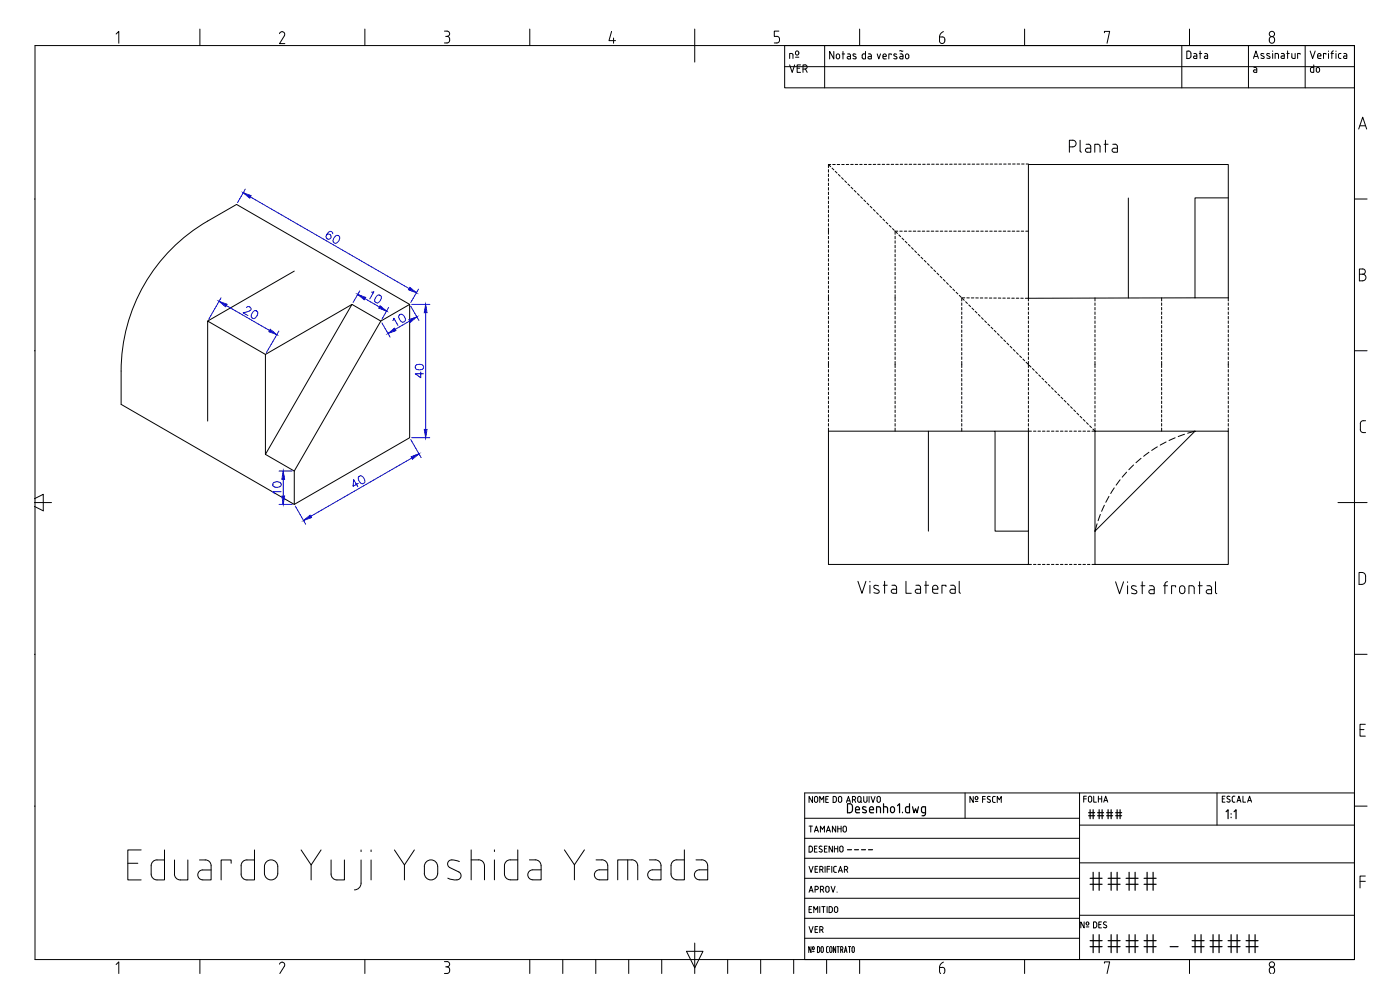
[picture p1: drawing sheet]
<svg xmlns="http://www.w3.org/2000/svg" width="420mm" height="297mm" viewBox="0 0 420 297" stroke-linecap="round" stroke-linejoin="round" font-family="sans-serif">
<defs><g id="words">
<g font-size="9.7">
<text x="326.3" y="268.5">####</text>
<text x="326.3" y="287.2">#### - ####</text>
</g>
<text font-size="7.5" fill="#00f" x="72" y="97">20</text>
<text font-size="7.1" x="320" y="46.9">Planta</text>
<text font-size="7.1" fill="#00f" x="97" y="74.1">60</text>
<g font-size="6.6" fill="#00f">
<text x="110.1" y="92.1">10</text>
<text x="117.1" y="98.8">10</text>
<text x="105.1" y="147.1">40</text>
</g>
<text font-size="6.2" x="326" y="246.9">####</text>
<g font-size="5.7" fill="#00f">
<text x="128.4" y="114.7" transform="rotate(-90 128.4 114.7)">40</text>
<text x="85.7" y="149.2" transform="rotate(-90 85.7 149.2)">10</text>
</g>
<text font-size="5.3" x="355.2" y="18.7">Data</text>
<g font-size="4.9">
<text x="324.2" y="242">FOLHA</text>
<text x="242" y="250.8">TAMANHO</text>
<text x="242" y="268.8">APROV.</text>
<text x="242" y="281.2">VER</text>
</g>
<text font-size="2.6" x="253.3" y="256.1">----</text>
</g></defs>
<!-- layer: Bloco da legenda -->
<g fill="none" stroke="#000" stroke-width=".3">
<path d="M10.5 13.7h396v274.2h-396zM34.8 10.2l.9-.8v3.6M60 8.7v5M84.7 9.5l.7 .4-.1 .8M84.7 9.5l-.5 .2-.3 .4M85.4 10.7l-1.5 2.4h1.6M109.5 8.7v5M133.4 9.3h.8a.83 .83 0 0 1 .7 1.1 .83 .83 0 0 1-1.1 .5M134.2 10.9a1.01 1.01 0 0 1 .8 1 1.01 1.01 0 0 1-.8 1h-.8M159 8.7v5M183.5 9.4l-.7 2.8h1.9M184.1 11.4v1.6"/>
<path d="M208.5 8.7v9.9M232.4 12.9h.8M233.1 10.9a1.02 1.02 0 0 1 .9 1 1.02 1.02 0 0 1-.9 1M233.8 9.3h-1.4v1.6h.8M235.5 13.7v12.7h171M237 17.5v-1.5l.9 .3 .1 1.2M237 19.5l.8 2.2 .7-2.2M238.7 17.2h1M238.8 15.5a.55 .55 0 0 1 .8 0 .55 .55 0 0 1 0 .8 .55 .55 0 0 1-.8 0zM240.2 19.5h-1v2.2h1M241.6 19.5a.62 .62 0 0 1 .6 .6 .62 .62 0 0 1-.6 .6h-.6M241.6 19.5h-.6v2.2"/>
<path d="M247.5 13.7v12.7M250.2 15.4v2.3l-1.2-2.3v2.3M252 16.7a.5 .5 0 0 0-.5-.5 .5 .5 0 0 0-.5 .5v.5a.5 .5 0 0 0 .5 .5 .5 .5 0 0 0 .5-.5M252 16.7v.5M252.7 16.2h.8M253 15.4v2.3M254.4 16.2h.6l.2 .4v1.1l-.8-.1-.2-.3 .2-.3 .8-.1M256.8 16.3l-.5-.1-.3 .2 .1 .3 .8 .5v.4l-.9-.1M258 8.7v5M259.2 16.2l-.4 .2-.1 .8 .5 .5M259.2 16.2h.5M259.7 15.4v2.3h-.5"/>
<path d="M260.6 16.2h.7l.2 .4v1.1l-.8-.1-.2-.3 .2-.3 .8-.1M263.3 16.2l.4 1.5 .6-1.5M265 16.9h1a.52 .52 0 0 0-.4-.7 .52 .52 0 0 0-.6 .5l.2 .9 .8 .1M267.5 16.4v-.2h-.8v1.5M269.1 16.3l-.6-.1-.3 .2 .2 .3 .8 .5-.1 .4-.9-.1M270.1 16.2h.7l.2 .4v1.1h-.6M270.4 16.9l-.4 .4 .4 .4M270.4 16.9h.6M271 15.3h-1M272 16.2a.5 .5 0 0 1 .7 .5v.5a.5 .5 0 0 1-.5 .5 .5 .5 0 0 1-.5-.5zM281.9 12.3a.79 .79 0 0 0 .8 .8 .79 .79 0 0 0 .8-.8M282 11.1l1.3 .2 .3 1"/>
<path d="M282 11.1v1.2M283.1 9.5l-.9 .8-.2 .8M307.5 8.7v5M331.5 9.8v-.4h1.5l-.8 3.6M354.7 13.7v12.7M357 8.7v5M374.7 13.7v12.7M376.2 17.5l.7-2.2 .8 2.2M376.4 16.9h1.1M379.3 16.2l-.6-.2-.3 .3 .2 .3 .8 .5-.1 .4-.9-.1M381 16.2l-.5-.2-.3 .2 .1 .4 .8 .5v.4l-.9-.1M381.2 11.2a.9 .9 0 0 1 1.3 .8 .9 .9 0 0 1-1.3 .7l-.3-.9z"/>
<path d="M381.9 15.3v.1M381.9 16v1.5M382.7 17.5v-1.5l.9 .2 .1 1.3M384.6 16l.6 .1 .2 .4v1h-.8l-.2-.3 .2-.4h.8M386.2 16h.7M386.4 15.3v2.2M387.7 16v1.3l1 .2v-1.5M390.2 16.3v-.3h-.8v1.5M391.7 13.7v12.7M393.2 15.3l.7 2.2 .8-2.2M394.3 19.5v2.2l-.8-.1-.2-.3M395.4 16.6l.2 .9h.8"/>
<path d="M395.4 16.5a.5 .5 0 0 1 .5-.5 .5 .5 0 0 1 .5 .5M396.4 16.6v.2h-1M397.9 16.3v-.3h-.7v1.5M398.7 15.3v.1M398.7 16v1.5M399.4 16h.8M400.2 15.3l-.5 .5v1.7M400.9 15.3v.1M400.9 16v1.5M402.4 16l-.5 .1-.2 .4v.8l.7 .2M403.3 16l.7 .1 .2 .4v1h-.8l-.2-.3 .2-.4h.8M235.5 20h171"/>
<path d="M239.2 20.5h.8M241.7 20.7l.5 1M376.3 20.2l.8 .2 .1 1.3-1-.2v-.4l.3-.1M376.5 21h.7M394.3 20.2l-1 .2v.9M395.1 20.5a.5 .5 0 0 1 .5-.3 .5 .5 0 0 1 .4 .5v.5a.49 .49 0 0 1-.5 .5 .49 .49 0 0 1-.5-.5zM407.8 38.7l1.2-3.5 1.2 3.5M408.1 37.7h1.7M10.3 59.7h.2M406.5 59.7h3.8M408 82.3h1M409 80.7a.79 .79 0 0 1 .8 .8 .79 .79 0 0 1-.8 .8"/>
<path d="M409 80.7h-1v3.6l1-.1a.98 .98 0 0 0 .9-.9 .98 .98 0 0 0-.9-1M10.3 105.2h.2M406.5 105.2h3.8M408.2 128.9a.9 .9 0 0 0 .9 .9h.7M408.3 127.1v1.8M409.1 126.2a.9 .9 0 0 0-.9 .9M409.2 126.2h.6M10.3 149.6l2.7-1.3v5l-2.7-1.4M10.3 150.8h5.2M401.5 150.8h8.8M407.9 171.8a1.52 1.52 0 0 1 1.9 .7v1.7l-.2 .7a1.69 1.69 0 0 1-1.7 .4zM10.3 196.3h.2"/>
<path d="M406.5 196.3h3.8M408.2 218.9h1.1M409.8 217.3h-1.6v3.6h1.6M243.8 239v1.8l-1-1.8v1.8M244.4 239.4a.5 .5 0 0 1 .5-.4 .5 .5 0 0 1 .5 .4M244.4 239.5v.8a.5 .5 0 0 0 .5 .4 .5 .5 0 0 0 .5-.4v-.8M247.8 239.8h.6M248.6 239h-.8v1.8h.8M251 239.5l-.3-.5h-.7v1.8l.7-.1 .3-.5M251 239.5v.7M251.6 239.5v.8a.5 .5 0 0 0 .5 .4 .5 .5 0 0 0 .5-.4v-.8M251.6 239.4a.5 .5 0 0 1 .5-.4 .5 .5 0 0 1 .5 .4"/>
<path d="M255.8 240l.5-.1a.49 .49 0 0 0 .5-.4 .49 .49 0 0 0-.5-.5h-.5v1.8M256.4 240l.4 .8M257.4 239.4a.5 .5 0 0 1 .5-.4 .5 .5 0 0 1 .5 .4M257.4 239.5v.8a.5 .5 0 0 0 .5 .4 .5 .5 0 0 0 .5-.4v-.8M259.2 239v1.3a.5 .5 0 0 0 .5 .4 .5 .5 0 0 0 .5-.4v-1.3M260.8 239v1.8M261.4 239l.6 1.8 .6-1.8M263.2 239.4a.5 .5 0 0 1 .5-.4 .5 .5 0 0 1 .5 .4M263.2 239.5v.8a.5 .5 0 0 0 .5 .4 .5 .5 0 0 0 .5-.4v-.8M289.6 237.9v7.6M292.1 239v1.8l-1-1.8v1.8M293.5 239.3l-.1-.2a.42 .42 0 0 0-.6 0 .42 .42 0 0 0 0 .7 .42 .42 0 0 0 .7-.2"/>
<path d="M293.5 239.4v.2M294.9 239.8h.8M295.7 239h-.8v1.8M297.2 239.1a.46 .46 0 0 0-.7-.1 .46 .46 0 0 0 0 .7l.6 .3a.49 .49 0 0 1-.1 .8 .49 .49 0 0 1-.7-.3M298.7 239l-.8 .2v1.1l.2 .4 .6 .1M324 237.9v50M365.2 237.9v9.7M366.8 239.7h.6M367.6 238.9h-.8v1.8h.8M369.1 239a.46 .46 0 0 0-.7-.1 .46 .46 0 0 0 0 .7l.8 .6-.4 .5M370.6 238.9h-.6l-.2 .5 .1 1.1 .7 .2M373 238.9v1.8h.8"/>
<path d="M406.5 237.9h-165v50M10.3 241.9h.2M241.5 257.5h82.5M241.5 251.5h82.5M241.5 245.5h82.5M242.8 259.9l.6 1.8 .6-1.8M243.3 255.7l.4-.3a1.21 1.21 0 0 0-.2-1.5h-.7v1.8h.5M244.4 254.7h.6M245.2 253.9h-.8v1.8h.8M245.4 259.9h-.8v1.8h.8M246 240.8v-1.8l.6 1 .6-1v1.8M246.2 253.9l.5 .1"/>
<path d="M246.2 253.9l-.4 .4 .8 .6M246.5 259.9a.5 .5 0 0 1 .5 .5 .5 .5 0 0 1-.5 .5M246.5 259.9h-.5v1.8M246.6 254.9a.48 .48 0 0 1 0 .8 .48 .48 0 0 1-.8-.2M247.4 254.7h.6M247.6 259.9v1.8M248.2 253.9h-.8v1.8h.8M249 259.9h-.8v1.8M249.6 259.9v1.8M249.8 253.9v1.8l-1-1.8v1.8M250.4 253.9v1.8M250.4 254.7h1"/>
<path d="M250.7 259.9l-.5 .5M250.7 259.9h.3M251.4 253.9v1.8M253 254.3a.5 .5 0 0 0-.5-.4 .5 .5 0 0 0-.5 .4v.9a.5 .5 0 0 0 .5 .5 .5 .5 0 0 0 .5-.5M254 240.8l.6-1.8 .6 1.8M254.2 240.3h.8M258.1 240.4l.5 .4M292.7 240.5h.8M299.3 240.8v-1.8l.6 1 .6-1v1.8M324 258.9h82.5M324 247.6h82.5M368.2 240.5l.6 .2"/>
<path d="M371.2 240.7l.6-1.8 .6 1.8M371.4 240.2h.8M374.4 240.7l.6-1.8 .6 1.8M374.6 240.2h.8M406.5 241.9h3.8M241.5 275.5h82.5M241.5 269.5h82.5M241.5 263.5h82.5M242.8 272.8h.6M243.6 272h-.8v1.8h.8M244.2 273.8v-1.8l.6 1 .6-1v1.8M244.6 260.8h.6"/>
<path d="M246 272v1.8M246 260.9h.5M246.6 272h1M246.6 260.9l.4 .8M247.1 272v1.8M248.2 272v1.8M248.2 260.8h.8M249.8 272.6l-.3-.5-.7-.1v1.8l.7-.1 .3-.4M249.8 272.6v.7M250.2 260.4l.1 1.1 .7 .2M250.5 272.3a.5 .5 0 0 1 .5-.3 .5 .5 0 0 1 .4 .5v.8a.5 .5 0 0 1-.5 .5 .5 .5 0 0 1-.5-.5zM251.6 261.7l.6-1.8 .6 1.8"/>
<path d="M251.8 261.3h.9M253.4 260.9h.5a.5 .5 0 0 0 .5-.4 .5 .5 0 0 0-.5-.6h-.5v1.8M254 260.9l.4 .8M324 274.6h82.5M408.2 264.4h1.6M409.8 262.8h-1.6v3.6M34.8 289.4l.9-.8v3.5M60 287.9v4.2M84.7 288.7l.7 .4-.1 .8M84.7 288.7l-.5 .2-.3 .4M85.4 289.9l-1.4 2.2M109.5 287.9v4.2"/>
<path d="M133.4 288.5h.8M133.8 290.1h.4M134.2 288.5a.79 .79 0 0 1 .7 .8 .79 .79 0 0 1-.7 .8M134.2 290.1a1.01 1.01 0 0 1 .8 1 1.01 1.01 0 0 1-.8 1h-.8M159 287.9v4.2M168.9 287.9v4.2M178.8 287.9v4.2M188.7 287.9v4.2M198.6 287.9v4.2M206 285.4h5l-2.5 5zM208.5 283v9.1M218.4 287.9v4.2"/>
<path d="M228.3 287.9v4.2M238.2 287.9v4.2M241.5 281.5h82.5M243.4 284v1.8l-.7-1.8v1.8M243.8 285.5h.6M244 284.1a.43 .43 0 0 1 .4 .4 .43 .43 0 0 1-.4 .4zM245.3 284a.52 .52 0 0 1 .7 .6v.7a.51 .51 0 0 1-.7 .5zM246.4 285.3l.3 .5 .4-.5M247.1 284.5l-.2-.4h-.3l-.2 1.2M247.1 284.5v.8M248.1 287.9v4.2M248.6 284l-.5 .2-.1 1.2 .2 .4h.4"/>
<path d="M249 285.3l.3 .5 .4-.5M249 285.3v-1.1l.3-.2 .3 .2 .1 1.1M250.8 284v1.8l-.7-1.8v1.8M251.2 284h.7M251.5 284v1.8M252.3 285h.3M252.6 285l.3-.3v-.5l-.6-.2v1.8M252.7 285l.3 .8M253.4 285.8l.4-1.8 .4 1.8M253.5 285.3h.6M254.6 284h.7M255 284v1.8"/>
<path d="M255.7 285.3v-1.1l.3-.2 .4 .2v1.1M255.7 285.3l.3 .5 .4-.5M258 287.9v4.2M282 290.3v1.4l.3 .4M282 290.3h.8M282.8 290.2a1.02 1.02 0 0 1 .8 .8 1.02 1.02 0 0 1-.4 1.1M283.1 288.7l-.9 .8-.2 .8M307.5 287.9v4.2M331.5 289v-.4h1.5l-.8 3.5M357 287.9v4.2M381.5 292.1a.92 .92 0 0 1-.5-1.4 .92 .92 0 0 1 1.4 0l.1 .9-.5 .5"/>
<circle cx="381.7" cy="10.2" r=".79"/>
<circle cx="381.7" cy="289.4" r=".79"/>
</g>
<g fill="none" stroke="#000" stroke-width=".36">
<path d="M254.3 241.2h.7a.85 .85 0 0 1 .8 .8v1a.81 .81 0 0 1-.8 .8l-.7 .1zM256.8 243h1.1a.62 .62 0 0 0-.4-.9 .62 .62 0 0 0-.7 .6v.9l1.1 .3M259.9 242.2a.55 .55 0 0 0-.7-.2 .55 .55 0 0 0-.3 .6l.9 .5 .2 .5-.3 .2-.9-.1M260.9 243h1.3a.63 .63 0 0 0-.5-.9 .63 .63 0 0 0-.8 .6l.3 1.1 1 .1M263.1 243.9v-1.8l1.1 .2 .1 1.6M265.2 242.1l.6-.1 .5 .3 .1 1.6M265.2 241.2v2.7M267.4 242.2l.4-.2 .5 .2 .1 1a.59 .59 0 0 1-.5 .6 .59 .59 0 0 1-.6-.6zM269.4 241.7l.6-.5v2.7M270.9 243.7v.2M273 241.2v2.7l-1-.1a1.33 1.33 0 0 1-.2-1.5l.5-.3 .7 .1M273.9 242.1l.4 1.8 .5-1.2 .4 1.2 .5-1.8"/>
<path d="M277.8 243.9l-1.2-.3a1.33 1.33 0 0 1 .2-1.5h1l-.1 2.1-.2 .5-.8 .1M368 243.5l.6-.5v2.6M369.5 244.1v.2M369.5 245.2v.1M370.4 243.5l.6-.5v2.6"/>
</g>
<!-- layer: 0 -->
<g fill="none" stroke="#000" stroke-width=".3">
<path d="M308.6 49.5v40l50-.1M308.6 49.4h60v40h-10M338.6 59.4v30M368.6 59.4h-10v30M51.1 75.1l5.3-4.7a96.8 96.8 0 0 1 14.6-9.1l51.9 30v40l-34.6 20-51.9-30a97.9 97.9 0 0 1 .4-17.2 52 52 0 0 1 14.3-29zM88.3 81.3l-26 15M105.6 91.3l-25.9 45 8.6 5M105.6 91.3l-25.9 15v30M105.6 91.3l8.7 5M122.9 91.3l-8.6 5-26 45M79.7 106.3l-17.4-10v30M278.6 129.4h-30v40h60v-10"/>
<path d="M298.6 129.4h10v30h-10v-30h-20v30M358.6 129.4l-30 30v10h40v-40h-40v30M88.3 141.3v10"/>
</g>
<!-- layer: azul -->
<g fill="none" stroke="#00f" stroke-width=".3">
<path d="M73.6 56.7l-2.3 4.1M75.2 59.1l47.6 27.5M66.4 89.3l-3.8 6.5M67.9 91.7l13 7.5M83.7 99.3l-3.7 6.5M108 87.3l-2.1 3.5M114.6 96.9l2.5 4.3M116.6 92.3l-2 3.5M123.3 91.9l2.4 4.3M123.6 91.3h5.4M125.6 86.8l-2.3 4M127.7 93.8v35"/>
<path d="M123.3 131.9l3.1 5.4M123.6 131.3h5.4M123.6 137.4l-30.3 17.5M83.7 151.3h4M83.7 141.3h4M88.6 151.9l3.1 5.4"/>
</g>
<g fill="#00f" stroke="#00f" stroke-width=".3">
<path d="M123 86.2l2 1.6-2.4-.8z"/>
<path d="M73 57.8l2.4 .9-.4 .8z"/>
<path d="M127.7 91.3l.5 2.5h-.9z"/>
<path d="M127.3 128.8h.9l-.5 2.5z"/>
<path d="M123.4 137.1l2.3-.9-1.9 1.6z"/>
<path d="M91.1 156.2l2-1.6 .4 .7z"/>
<path d="M107.4 88.3l2.3 .9-.4 .8z"/>
<path d="M122.7 95.9l2.4-.8-1.9 1.6z"/>
<path d="M84.6 148.8h.8l-.4 2.5z"/>
<path d="M85 141.3l.4 2.5h-.8z"/>
<path d="M81.1 98.8l2 1.6-2.4-.9z"/>
<path d="M65.8 90.4l2.3 .9-.4 .7z"/>
</g>
<!-- layer: cadama3 -->
<g fill="none" stroke="#000" stroke-width=".3">
<path d="M248.6 49.4v.9M248.6 50.9v.7M248.6 52.2v.8M248.6 53.6v.7M248.6 54.9v.8M248.6 56.3v.7M248.6 57.6v.8M248.6 59v.7M248.6 49.4h.7M248.6 49.4l.7 .6M249.7 50.4l.5 .6M249.9 49.4h.8"/>
<path d="M250.7 51.4l.5 .5M251.3 49.4h.7M251.6 52.3l.5 .6M252.6 53.3l.5 .5M252.6 49.4h.8M253.5 54.3l.5 .5M254.5 55.2l.5 .5M254.7 49.3l-.7 .1M255.3 49.3h.8M255.4 56.2l.6 .5M256.4 57.1l.5 .6M256.7 49.3h.7"/>
<path d="M257.3 58.1l.6 .5M258 49.3h.7M258.3 59l.5 .6M259.3 60l.5 .5M259.4 49.3h.7M260.7 49.3h.8M262.8 49.3h-.7M263.4 49.3h.7M264.8 49.3h.7M266.1 49.3h.8M267.4 49.3h.8M268.8 49.3h.8"/>
<path d="M270.2 49.3h.7M271.5 49.3h.8M272.8 49.3h.8M274.2 49.3h.8M275.6 49.3h.7M276.9 49.3h.8M278.3 49.3h.7M279.6 49.3h.8M281 49.3h.7M282.3 49.3h.7M283.7 49.3h.7M285 49.3h.8"/>
<path d="M286.3 49.3h.8M287.7 49.3h.7M289.1 49.3h.7M290.4 49.3h.8M291.7 49.3h.8M293.1 49.3h.8M294.5 49.2h.7M295.8 49.2h.8M297.1 49.2h.8M298.5 49.2h.8M299.9 49.2h.7M301.2 49.2h.7"/>
<path d="M302.6 49.2h.7M303.9 49.2h.8M305.3 49.2h.7M306.6 49.2h.7M308 49.2h.6M248.6 60.3v.8M248.6 61.7v.7M248.6 63v.8M248.6 64.4v.7M248.6 65.7v.8M248.6 67.1v.7M248.6 68.4v1.9"/>
<path d="M248.6 70.9v.7M248.6 72.2v.8M248.6 73.6v.7M248.6 74.9v.8M248.6 76.3v.7M248.6 77.6v.8M248.6 79v.7M260.2 60.9l.5 .6M261.2 61.9l.5 .5M262.1 62.8l.5 .6M263.1 63.8l.5 .5M264 64.7l.5 .6"/>
<path d="M265 65.7l.5 .6M265.9 66.7l.6 .5M266.9 67.6l.5 .6M267.9 68.6l.5 .5M268.6 70.9v.7M268.6 72.2v.8M268.6 73.6v.7M268.6 74.9v.8M268.6 76.3v.7M268.6 77.6v.8M268.6 79v.7M268.8 69.5l.5 .6"/>
<path d="M269.4 69.4h-.8v.9M269.8 70.5l.5 .5M270 69.4h.8M270.7 71.4l.5 .6M271.4 69.4h.7M271.7 72.4l.5 .5M272.6 73.3l.5 .6M272.7 69.4h.8M273.6 74.3l.5 .5M274.1 69.4h.7M274.5 75.2l.5 .6M275.4 69.4h.8"/>
<path d="M275.5 76.2l.5 .6M276.4 77.2l.6 .5M276.8 69.4h.7M277.4 78.1l.5 .6M278.1 69.4h.8M278.3 79.1l.6 .5M279.5 69.4h.7M280.8 69.4h.8M282.2 69.4h.7M283.5 69.4h.8M284.9 69.4h.7M286.2 69.4h.8"/>
<path d="M287.6 69.4h.7M288.9 69.4h.8M290.3 69.4h.7M291.6 69.4h.8M293 69.4h.7M294.3 69.4h.8M295.7 69.4h.7M297 69.4h.8M298.4 69.4h.7M299.7 69.4h.8M301.1 69.4h.7M302.4 69.4h.8"/>
<path d="M303.8 69.4h.7M305.1 69.4h.8M306.5 69.4h.7M307.8 69.4h.8M248.6 80.3v.8M248.6 81.7v.7M248.6 83v.8M248.6 84.4v.7M248.6 85.7v.8M248.6 87.1v.7M248.6 88.4v1.9M248.6 90.9v.7"/>
<path d="M248.6 92.2v.8M248.6 93.6v.7M248.6 94.9v.8M248.6 96.3v.7M248.6 97.6v.8M248.6 99v.7M268.6 80.3v.8M268.6 81.7v.7M268.6 83v.8M268.6 84.4v.7M268.6 85.7v.8M268.6 87.1v.7"/>
<path d="M268.6 88.4v1.9M268.6 90.9v.7M268.6 92.2v.8M268.6 93.6v.7M268.6 94.9v.8M268.6 96.3v.7M268.6 97.6v.8M268.6 99v.7M279.3 80l.5 .6M280.3 81l.5 .5M281.2 81.9l.5 .6M282.2 82.9l.5 .5"/>
<path d="M283.1 83.8l.5 .6M284.1 84.8l.5 .5M285 85.8l.5 .5M286 86.7l.5 .5M286.9 87.7l.6 .5M287.9 88.6l.5 .6M288.6 90.9v.7M288.6 92.2v.8M288.6 93.6v.7M288.6 94.9v.8M288.6 96.3v.7M288.6 97.6v.8"/>
<path d="M288.6 99v.7M288.8 89.6l.6 .5M289.5 89.4h-.9v.9M289.8 90.5l.5 .6M290.2 89.4h.7M290.8 91.5l.5 .5M291.5 89.4h.8M291.7 92.4l.5 .6M292.7 93.4l.5 .5M292.8 89.4h.8M293.6 94.3l.5 .6M294.2 89.4h.7"/>
<path d="M294.6 95.3l.5 .5M295.5 96.3l.5 .5M295.6 89.4h.7M296.5 97.2l.5 .5M296.9 89.4h.8M297.4 98.2l.6 .5M298.2 89.4h.8M298.4 99.1l.5 .6M299.6 89.4l.8 .1M301 89.5h.7M302.3 89.5h.8M303.6 89.5h.8"/>
<path d="M305 89.5h.8M306.4 89.5h.7M307.7 89.5h.9M308.6 89.4v.9M308.6 90.9v.7M308.6 92.2v.8M308.6 93.6v.7M308.6 94.9v.8M308.6 96.3v.7M308.6 97.6v.8M308.6 99v.7M328.6 89.4v.9"/>
<path d="M328.6 90.9v.7M328.6 92.2v.8M328.6 93.6v.7M328.6 94.9v.8M328.6 96.3v.7M328.6 97.6v.8M328.6 99v.7M348.6 89.4v.9M348.6 90.9v.7M348.6 92.2v.8M348.6 93.6v.7M348.6 94.9v.8"/>
<path d="M348.6 96.3v.7M348.6 97.6v.8M348.6 99v.7M368.6 89.4v.9M368.6 90.9v.7M368.6 92.2v.8M368.6 93.6v.7M368.6 94.9v.8M368.6 96.3v.7M368.6 97.6v.8M368.6 99v.7M248.6 100.3v.8"/>
<path d="M248.6 101.7v.7M248.6 103v.8M248.6 104.4v.7M248.6 105.7v.8M248.6 107.1v.7M248.6 108.4v1.9M248.6 110.9v.7M248.6 112.2v.8M248.6 113.6v.7M248.6 114.9v.8M248.6 116.3v.7M248.6 117.6v.8"/>
<path d="M248.6 119v.7M268.6 100.3v.8M268.6 101.7v.7M268.6 103v.8M268.6 104.4v.7M268.6 105.7v.8M268.6 107.1v.7M268.6 108.4v1.9M268.6 110.9v.7M268.6 112.2v.8M268.6 113.6v.7M268.6 114.9v.8"/>
<path d="M268.6 116.3v.7M268.6 117.6v.8M268.6 119v.7M288.6 100.3v.8M288.6 101.7v.7M288.6 103v.8M288.6 104.4v.7M288.6 105.7v.8M288.6 107.1v.7M288.6 108.4v1.9M288.6 110.9v.7M288.6 112.2v.8"/>
<path d="M288.6 113.6v.7M288.6 114.9v.8M288.6 116.3v.7M288.6 117.6v.8M288.6 119v.7M299.3 100.1l.6 .5M300.3 101l.5 .6M301.3 102l.5 .5M302.2 102.9l.5 .6M303.2 103.9l.5 .5M304.1 104.9l.5 .5M305.1 105.8l.5 .5"/>
<path d="M306 106.8l.6 .5M307 107.7l.5 .5M307.9 108.7l.6 .5M308.6 100.3v.8M308.6 101.7v.7M308.6 103v.8M308.6 104.4v.7M308.6 105.7v.8M308.6 107.1v.7M308.6 108.4v1.9M308.6 110.9v.7M308.6 112.2v.8"/>
<path d="M308.6 113.6v.7M308.6 114.9v.8M308.6 116.3v.7M308.6 117.6v.8M308.6 119v.7M308.9 109.6l.5 .6M309.8 110.6l.6 .5M310.8 111.5l.5 .6M311.7 112.5l.6 .5M312.7 113.4l.5 .6M313.7 114.4l.5 .5M314.6 115.4l.5 .5"/>
<path d="M315.6 116.3l.5 .5M316.5 117.3l.6 .5M317.5 118.2l.5 .5M318.4 119.2l.6 .5M328.6 100.3v.8M328.6 101.7v.7M328.6 103v.8M328.6 104.4v.7M328.6 105.7v.8M328.6 107.1v.7M328.6 108.4v1.9M328.6 110.9v.7"/>
<path d="M328.6 112.2v.8M328.6 113.6v.7M328.6 114.9v.8M328.6 116.3v.7M328.6 117.6v.8M328.6 119v.7M348.6 100.3v.8M348.6 101.7v.7M348.6 103v.8M348.6 104.4v.7M348.6 105.7v.8M348.6 107.1v.7"/>
<path d="M348.6 108.4v1.9M348.6 110.9v.7M348.6 112.2v.8M348.6 113.6v.7M348.6 114.9v.8M348.6 116.3v.7M348.6 117.6v.8M348.6 119v.7M368.6 100.3v.8M368.6 101.7v.7M368.6 103v.8M368.6 104.4v.7"/>
<path d="M368.6 105.7v.8M368.6 107.1v.7M368.6 108.4v1.9M368.6 110.9v.7M368.6 112.2v.8M368.6 113.6v.7M368.6 114.9v.8M368.6 116.3v.7M368.6 117.6v.8M368.6 119v.7M248.6 120.3v.8M248.6 121.7v.7"/>
<path d="M248.6 123v.8M248.6 124.4v.7M248.6 125.7v.8M248.6 127.1v.7M248.6 128.4v1M268.6 120.3v.8M268.6 121.7v.7M268.6 123v.8M268.6 124.4v.7M268.6 125.7v.8M268.6 127.1v.7M268.6 128.4v1"/>
<path d="M288.6 120.3v.8M288.6 121.7v.7M288.6 123v.8M288.6 124.4v.7M288.6 125.7v.8M288.6 127.1v.7M288.6 128.4v1M308.6 128.4v1h.9M308.6 120.3v.8M308.6 121.7v.7M308.6 123v.8M308.6 124.4v.7"/>
<path d="M308.6 125.7v.8M308.6 127.1v.7M310.2 129.4h.7M311.5 129.4h.8M312.9 129.4h.7M314.2 129.4h.7M315.6 129.4h.7M316.9 129.4h.8M318.2 129.4h.8M319.4 120.1l.5 .6M319.6 129.4h.7M320.3 121.1l.6 .5"/>
<path d="M321 129.4h.7M321.3 122l.5 .6M322.2 123l.6 .5M322.3 129.4h.8M323.2 124l.5 .5M323.6 129.4h.8M324.2 124.9l.5 .5M325 129.4h.8M325.1 125.9l.5 .5M326.1 126.8l.5 .5M326.4 129.4h.7M327 127.8l.6 .5"/>
<path d="M327.7 129.4h.9M328 128.7l.6 .7M328.6 120.3v.8M328.6 121.7v.7M328.6 123v.8M328.6 124.4v.7M328.6 125.7v.8M328.6 127.1v.7M328.6 128.4v1M348.6 120.3v.8M348.6 121.7v.7M348.6 123v.8"/>
<path d="M348.6 124.4v.7M348.6 125.7v.8M348.6 127.1v.7M348.6 128.4v1M368.6 120.3v.8M368.6 121.7v.7M368.6 123v.8M368.6 124.4v.7M368.6 125.7v.8M368.6 127.1v.7M368.6 128.4v1M257.5 174.4l1.2 3.6 1.2-3.6"/>
<path d="M261.1 174.4v.2M261.1 175.6v2.4M263.7 175.8l-1.2-.2-.3 .6 .3 .3 1.3 .7a.73 .73 0 0 1-.4 .9 .73 .73 0 0 1-.9-.2l-.2-.1M265.1 175.6h1.2M265.5 174.4v3.6M267.7 175.6h.9l.5 .7v1.7h-1M268.1 176.8a.6 .6 0 0 0-.6 .6 .6 .6 0 0 0 .6 .6M268.1 176.8h1M271.9 174.4v3.6h1.6M274.9 175.6h.9l.5 .7v1.7h-1M275.3 176.8a.6 .6 0 0 0-.6 .6 .6 .6 0 0 0 .6 .6M275.3 176.8h1"/>
<path d="M277.5 175.6h1.2M277.9 174.4v3.6M279.9 176.4a.79 .79 0 0 1 .8-.8 .79 .79 0 0 1 .8 .8M279.9 177.4l.1 .4 .5 .2M279.9 176.4v1M280.5 178h1M281.5 176.4v.4h-1.6M283.9 176v-.4h-1.2v2.4M285.3 175.6h1l.4 .7v1.7h-1M285.7 176.8a.6 .6 0 0 0-.6 .6 .6 .6 0 0 0 .6 .6M285.7 176.8h1M287.9 174.4v3.2l.4 .4"/>
<path d="M308.6 169.4h.9M310.2 169.4h.7M311.5 169.4h.8M312.9 169.4h.7M314.2 169.4h.7M315.6 169.4h.7M316.9 169.4h.8M318.2 169.4h.8M319.6 169.4h.7M321 169.4h.7M322.3 169.4h.8M323.6 169.4h.8"/>
<path d="M325 169.4h.8M326.4 169.4h.7M327.7 169.4h.9M334.8 174.6l1.2 3.6 1.2-3.6M338.4 174.6v.2M338.4 175.7v2.5M339.8 176.7l1.1 .5M340.9 177.2a.62 .62 0 0 1 .1 .9 .62 .62 0 0 1-.9 0l-.5-.2M341 175.9l-1.1-.1-.3 .5 .2 .4M342.4 175.7h1.2M342.8 174.5v3.6M345 175.7h.7"/>
<path d="M345.7 175.7l.6 .5 .1 1.9h-1a.6 .6 0 0 1-.6-.6 .6 .6 0 0 1 .6-.6h1M349.2 175.7h1.2M350.4 174.5a.79 .79 0 0 0-.8 .8v2.8M352.8 176.1v-.4h-1.2v2.4M354 177.3a.79 .79 0 0 0 .8 .8 .79 .79 0 0 0 .8-.8M355.6 176.5a.79 .79 0 0 0-.8-.8 .79 .79 0 0 0-.8 .8v.8M355.6 176.6v.7M357.7 175.7l.6 .5 .1 1.9M357.7 175.7h-.9v2.4M359.6 175.7h1.2M360 174.5v3.6M362.2 175.7l1 .1 .4 .6v1.7h-1a.6 .6 0 0 1-.6-.6 .6 .6 0 0 1 .6-.6h1"/>
<path d="M364.8 174.5v3.2l.4 .4M38.4 259h3M42.4 255h-4v9h4M49.4 255v9h-2.3a1.75 1.75 0 0 1-1.7-1.7v-2.5a1.75 1.75 0 0 1 1.7-1.8h2.3M52.4 258v4.3a1.75 1.75 0 0 0 1.7 1.7h2.3v-6M59.9 258a3.1 3.1 0 0 1 2.9 .5l.6 1.2v4.3h-2.5a1.5 1.5 0 0 1-1.5-1.5 1.5 1.5 0 0 1 1.5-1.5h2.5M69.4 259v-1h-3v6M72.4 259.8v2.5M76.4 255v9h-2.3a1.75 1.75 0 0 1-1.7-1.7M76.4 258h-2.3a1.75 1.75 0 0 0-1.7 1.7M90.4 255l3 4.5 3-4.5M93.4 259.5v4.5"/>
<path d="M99.4 258v4.3a1.75 1.75 0 0 0 1.7 1.7h2.3v-6M108.4 258v7a2 2 0 0 1-2 2M108.4 255v.5M111.4 255v.5M111.4 258v6M118.4 255l3 4.5 3-4.5M121.4 259.5v4.5M137.9 258.5a3.1 3.1 0 0 0-3.3 0 1.22 1.22 0 0 0 .3 1.8M141.4 258h2.2M141.4 255v9M143.6 258a1.75 1.75 0 0 1 1.8 1.7v4.3M148.4 255v.5"/>
<path d="M148.4 258v6M153.1 258a1.75 1.75 0 0 0-1.7 1.7v2.5a1.75 1.75 0 0 0 1.7 1.8M153.1 258h2.3M155.4 255v9h-2.3M158.9 258h1.7M160.6 258a1.75 1.75 0 0 1 1.8 1.7v4.3h-2.5M169.4 255l3 4.5 3-4.5M172.4 259.5v4.5M178.9 258h1.7M180.6 258a1.75 1.75 0 0 1 1.8 1.7v4.3h-2.5M188.4 258v6M189.6 258a1.75 1.75 0 0 1 1.8 1.7v4.3"/>
<path d="M189.6 258h-4.2v6M194.9 258h1.7M196.6 258a1.75 1.75 0 0 1 1.8 1.7v4.3h-2.5M203.1 258a1.75 1.75 0 0 0-1.7 1.7v2.5a1.75 1.75 0 0 0 1.7 1.8M203.1 258h2.3M205.4 255v9h-2.3M208.9 258h1.7M210.6 258a1.75 1.75 0 0 1 1.8 1.7v4.3h-2.5M79.4 260a2 2 0 0 1 2-2 2 2 0 0 1 2 2M79.4 260a3.6 3.6 0 0 0 .5 3.4 2 2 0 0 0 2.2 .5 2 2 0 0 0 1.3-1.9v-2M127.3 260a2 2 0 0 1 2-2 2 2 0 0 1 2 2M127.4 260v2"/>
<path d="M131.4 260a3.7 3.7 0 0 1-.6 3.4 2 2 0 0 1-2.2 .5 2 2 0 0 1-1.3-1.9M134.4 263.5l1.3 .4 1.4 .1M134.9 260.3l2.8 1.3a1.26 1.26 0 0 1 .6 1.4 1.26 1.26 0 0 1-1.2 1M162.4 261h-2.5a1.49 1.49 0 0 0-1.5 1.5 1.49 1.49 0 0 0 1.5 1.5M179.9 261a1.49 1.49 0 0 0-1.5 1.5 1.49 1.49 0 0 0 1.5 1.5M179.9 261h2.5M198.4 261h-2.5a1.49 1.49 0 0 0-1.5 1.5 1.49 1.49 0 0 0 1.5 1.5M209.9 261a1.49 1.49 0 0 0-1.5 1.5 1.49 1.49 0 0 0 1.5 1.5M209.9 261h2.5"/>
</g>
<!-- layer: Camada2 -->
<g fill="none" stroke="#000" stroke-width=".3">
<path d="M340.2 139.5l-1.4 1.4M342.4 137.5l-1.5 1.3M344.8 135.7l-1.6 1.2M347.3 134.1l-1.7 1M350 132.6l-1.8 1M352.7 131.4l-1.9 .8M355.5 130.3l-1.9 .7M358.6 129.4l-2.2 .6M329.3 157.2l-.7 2.2M330.2 154.3l-.6 1.9M331.4 151.6l-.8 1.8M332.8 148.9l-.9 1.8"/>
<path d="M334.4 146.4l-1.1 1.7M336.2 144l-1.2 1.6M338.1 141.7l-1.3 1.5"/>
</g>
<use href="#words"/>
</svg>
